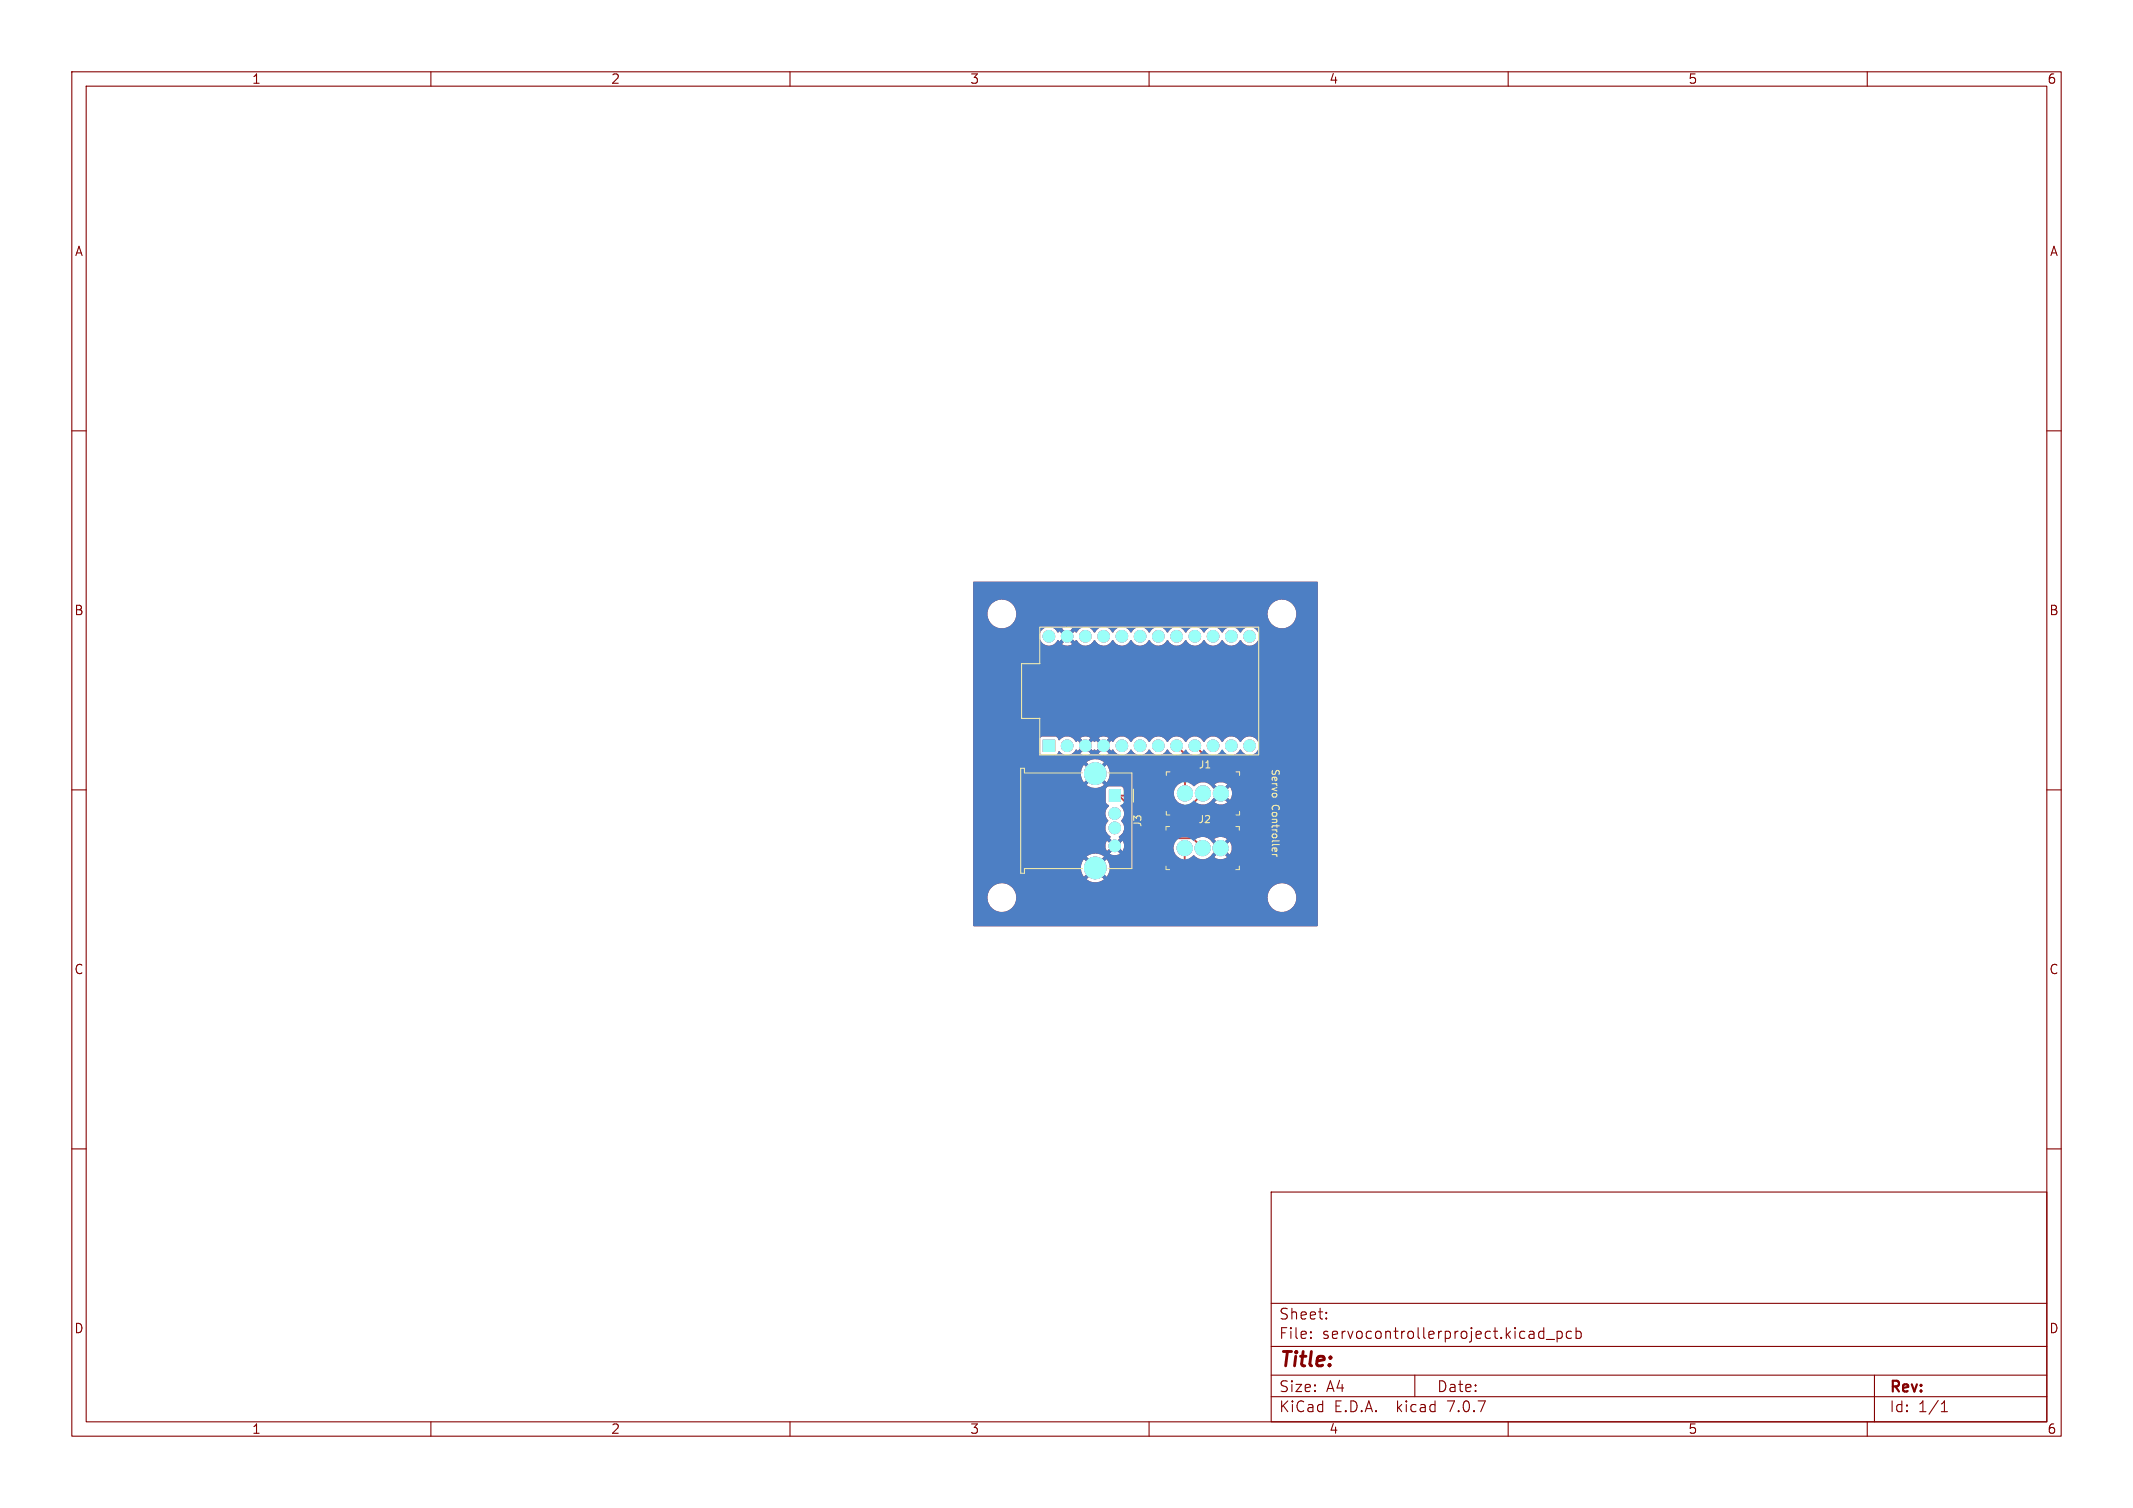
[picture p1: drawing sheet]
<svg xmlns="http://www.w3.org/2000/svg" width="297mm" height="210mm" viewBox="0 0 297 210" stroke-linecap="round" stroke-linejoin="round" font-family="sans-serif">
<defs><g id="words">
<text font-size="2.8" fill="#840000" x="178" y="190.9">Title:</text>
<g font-size="2.1" fill="#840000">
<text x="178" y="184">Sheet:</text>
<text x="178" y="186.7">File:</text>
<text x="184.1" y="186.7">servocontrollerproject.kicad_pcb</text>
<text x="178" y="196.9">KiCad</text>
<text x="178" y="194.1">Size:</text>
<text x="184.7" y="194.1">A4</text>
<text x="185.7" y="196.9">E.D.A.</text>
<text x="194.6" y="196.9">kicad</text>
<text x="200" y="194.1">Date:</text>
<text x="201.8" y="196.9">7.0.7</text>
<text x="263" y="194.3">Rev:</text>
<text x="263" y="196.9">Id:</text>
<text x="267.1" y="196.9">1/1</text>
</g>
<g font-size="1.8" fill="#840000">
<text x="35" y="11.9">1</text>
<text x="85" y="11.9">2</text>
<text x="135" y="11.9">3</text>
<text x="185" y="11.9">4</text>
<text x="235" y="11.9">5</text>
<text x="285" y="11.9">6</text>
<text x="10.3" y="35.9">A</text>
<text x="285.4" y="35.9">A</text>
<text x="10.3" y="85.9">B</text>
<text x="285.3" y="85.9">B</text>
<text x="10.3" y="135.9">C</text>
<text x="285.3" y="135.9">C</text>
<text x="10.3" y="185.9">D</text>
<text x="285.3" y="185.9">D</text>
<text x="35" y="199.9">1</text>
<text x="85" y="199.9">2</text>
<text x="135" y="199.9">3</text>
<text x="185" y="199.9">4</text>
<text x="235" y="199.9">5</text>
<text x="285" y="199.9">6</text>
</g>
<g font-size="1.4" fill="#e8b2a7">
<text x="143" y="91.3">Copyright</text>
<text x="143" y="93">All</text>
<text x="169.4" y="91.3">Engineering</text>
<text x="143" y="101">github.com/pioneers/PiElectrical</text>
</g>
<g font-size="1.4" fill="#f2eda1">
<text x="166.8" y="107.2">J1</text>
<text x="177" y="107" transform="rotate(90 177 107)">Servo</text>
<text x="177" y="112.1" transform="rotate(90 177 112.1)">Controller</text>
<text x="159.1" y="115.3" transform="rotate(-90 159.1 115.3)">J3</text>
<text x="166.8" y="114.8">J2</text>
</g>
</g></defs>
<g fill="none" stroke="#840000" stroke-width=".15">
<path d="M10 10h277v190h-277zM12 12h273v186h-273zM60 10v2M110 10v2M160 10v2M210 10v2M260 10v2M10 60h2M285 60h2M10 110h2M285 110h2M10 160h2"/>
<path d="M285 160h2M177 166h108v32h-108zM60 198v2M110 198v2M160 198v2M177 194.5h108M177 191.5h108M177 187.5h108M177 181.5h108M182.5 186.3h.1l-.1 .1M182.5 186.3v.1M182.5 185.5v.1"/>
<path d="M182.5 185.5h.1l-.1 .1M184.7 183.6v.1M184.7 183.6h-.1l.1 .1M184.7 182.8v.1M184.7 182.8h-.1l.1 .1M197 191.5v3M210 198v2M214.5 185.4l.5 .1M215 184.9v1.5M215 186.3l-.5 .1M215.3 186.5h1.2M216.8 185.5l.4-.1 .3 .3v.4l-.1 .2-.2 .1-.4-.1"/>
<path d="M216.8 185.4v1.5M218.8 185.5l-.4-.1-.3 .3v.4l.1 .2 .2 .1 .4-.1M219.5 185.5l.4-.1 .3 .3v.4l-.2 .2-.1 .1-.4-.1M219.5 184.9v1.5M260 198v2M261 191.5v6.5M270.3 196.6h.9M270.3 195.5l.4-.4v1.5"/>
</g>
<g fill="none" stroke="#e8b2a7" stroke-width=".15">
<path d="M143.2 96.6h.6M143.3 95a.51 .51 0 0 1 .6 .5 .51 .51 0 0 1-.6 .5zM143.3 98.7h.4M143.5 96.6v1M143.8 98.3h-.5v1M144.1 96.6v1M144.1 97.1l.1-.1h.3v.6M144.2 98.6h.3l.2 .2v.3l-.2 .2-.3-.1-.1-.1zM144.3 95.7l.5-.1-.1-.2h-.3l-.1 .1v.5h.4M144.8 87.3h30.5v17.8h-30.5v-5.1h-2.6v-7.6h2.6zM145 96.6v.1M145 97v.6"/>
<path d="M145.1 98.6v.7M145.4 98.6l-.3 .2M145.5 95.4h-.2l-.2 .1 .1 .2 .3 .1v.2h-.4M145.8 97h-.2l-.2 .1 .1 .2 .3 .1v.2h-.4M146 92.2v.6M146 95v.1M146 95.4v.6M146.3 92.2l-.3 .1M146.5 98.7l.3-.1 .1 .1M146.5 98.6v.7M146.6 92.2v.6M146.9 95.4h-.3l-.2 .2 .1 .4h.4"/>
<path d="M146.9 95.4v.8l-.2 .2-.2-.1M146.9 98.7v.6M146.9 98.7l.2-.1h.2v.7M147.4 95.5l.1-.1h.3v.6M147.4 95.4v.6M147.5 97h-.3l-.2 .2 .1 .4h.4M147.5 96.6v1M147.5 92.2h-.3l-.1 .1v.5h.4M147.5 92.2v.8l-.2 .2-.2-.1M147.9 98.6h.2l.2 .2v.3l-.2 .2-.2-.1-.1-.1zM147.9 97.3l.5-.1-.1-.2h-.2l-.2 .1 .1 .5h.3M148 92.2h.1h.3v.6"/>
<path d="M148 91.8v1M148.7 98.6v.7M148.8 92.2h.3M148.9 91.8v.9l.2 .1M149 98.6l-.3 .2M149.1 95.4h.2l.2 .2-.1 .4h-.3M149.1 95v1M149.1 97h-.2l-.1 .1v.2l.3 .1v.2h-.3M149.3 98.9l.5-.1-.1-.2h-.3l-.1 .1v.5h.4M149.6 96.6v.1M149.6 97v.6M149.7 90.5h.4"/>
<path d="M149.8 90.2v.9l.3 .1M149.8 92.2h-.2l-.2 .1 .1 .1 .3 .1v.3h-.4M149.9 95.4l.2 .6M150.1 96l-.2 .4M150.3 95.4l-.2 .6M150.5 97h-.3l-.1 .2v.4h.4M150.5 97v.8l-.2 .2-.2-.1M150.7 95.9v.1M150.7 95.4v.1M151 98.3v.1M151 98.6v.7M151 97.1l.1-.1h.3v.6"/>
<path d="M151 97v.6M151.1 92.2v.6M151.3 92.2l-.2 .1M151.4 90.1a1.15 1.15 0 0 0 0 1.5M151.4 98.7l.2-.1h.2l.1 .7M151.4 98.6v.7M151.6 92.5l.5-.1v-.2h-.3l-.2 .1 .1 .5h.4M152.2 98.6h.4M152.2 90.6l-.2-.1-.2 .2 .1 .5h.3M152.2 95v.8a.32 .32 0 0 1-.3 .2M152.6 90.1a1.15 1.15 0 0 1 0 1.5M152.6 98.3l-.3 .1v.9"/>
<path d="M152.7 96.6v.1M152.7 97v.6M152.7 95v.1M152.7 95.4v.6M152.9 92.2h-.3l-.1 .1v.1l.4 .1v.3h-.4M153 98.6h.2l.2 .2v.3l-.2 .2-.2-.1-.1-.1zM153.2 95.5l.3-.1 .1 .1M153.2 95.4v.6M153.3 92.5l.5-.1-.1-.2h-.3l-.1 .1v.5h.4M153.5 97h-.3l-.1 .1v.2l.4 .1v.2h-.4M153.6 95.5l.2-.1h.2l.1 .6M153.6 95.5v.5"/>
<path d="M153.8 98.6v.7M154.1 90.3l.3-.1 .2 .3-.6 .7h.6M154.1 98.6l-.3 .2M154.2 92.2v.6M154.4 98.7l.3-.1 .2 .1M154.4 98.6v.7M154.5 92.2l-.3 .1M154.5 95.5l.3-.1 .2 .1M154.5 95.4v.6M154.7 97.1l.2-.1 .2 .1 .1 .4-.1 .1h-.2h-.2zM154.7 92.2l.3 .6 .2-.6M154.9 98.7l.1-.1h.2l.1 .7"/>
<path d="M154.9 98.7v.6M155 95.5l.1-.1h.2l.1 .6M155 95.5v.5M155.1 90.3l.1-.1a.53 .53 0 0 1 .4 .5 .53 .53 0 0 1-.4 .5 .67 .67 0 0 1-.1-.9zM155.5 92.5l.5-.1v-.2h-.3l-.2 .1 .1 .5h.4M155.6 97h.3l.2 .2-.1 .4h-.4M155.6 97v1M155.8 95.4l.2 .6M155.8 98.6h.3l.1 .7M156 90.3l.3-.1 .2 .3-.6 .7h.6M156 96l-.2 .4M156.2 98.8l-.3 .1-.2 .1 .2 .3 .3-.1"/>
<path d="M156.2 95.4l-.2 .6M156.5 97.3l.5-.1-.1-.2h-.3l-.1 .1v.5h.4M156.5 98.6h.4M156.7 98.3v.8l.2 .2M156.9 90.2h.6l-.4 .4 .3 .1v.4l-.1 .1-.4-.1M156.9 92.2h-.3l-.2 .1 .1 .5h.4M156.9 91.8v1M157.2 98.3v.1M157.2 98.6v.7M157.3 92.7v.1M157.4 95v1M157.4 97v.6"/>
<path d="M157.4 95.5h.6M157.4 97.1l.1-.1h.3v.6M157.8 98.6h.2l.2 .2v.3l-.2 .2-.2-.1-.1-.1zM158 91.2l-.1 .2M158 95v1M158.6 98.7l.2-.1h.2l.1 .7M158.6 98.6v.7M159.1 90.7h.5l.1-.2v-.2l-.6-.1v1M159.4 97h-.3l-.1 .1 .1 .2 .3 .1v.2h-.4M159.6 99.2l-.1 .2M159.9 97.1l.1-.1 .3 .1v.4l-.1 .1h-.2h-.1zM160.1 90.2v.1"/>
<path d="M160.1 90.5v.7M160.6 90.6l.2-.1 .3 .1v.4l-.1 .2h-.2l-.2-.1zM160.7 98.6l.2 .7 .2-.7M160.8 97v.6h.3h.1M161.2 97v.6M161.5 90.6l.2-.1 .2 .1 .1 .6M161.5 90.5v.7M161.5 98.3v.1M161.5 98.6v.7M161.7 97v.6M162 97l-.3 .2M162.3 98.6h-.2l-.1 .1v.2l.3 .1v.2h-.3"/>
<path d="M162.4 90.9l.5-.1-.1-.2-.3-.1-.1 .2v.5h.4M162.7 97h-.3l-.2 .2 .1 .4h.4M162.8 98.3v.1M162.8 98.6v.7M163.1 97.3l.5-.1-.1-.2h-.3l-.1 .1v.5h.4M163.1 98.6h.4M163.2 90.9l.5-.1v-.2l-.3-.1-.2 .2 .1 .5h.4M163.3 98.3v.8l.2 .2M164.1 90.5v.7M164.4 90.5l-.3 .2M164.6 99.9v.8l.3 .2M164.8 97.1l.1-.1h.2l.1 .6"/>
<path d="M164.8 96.6v1M165.1 90.6l-.2-.1-.2 .2 .1 .1 .3 .1v.3h-.4M165.7 97h.4v.6M165.8 99.9v.1M166.1 97.2l-.3 .1-.2 .1 .2 .2h.3M166.3 90.2v.1M166.3 90.5v.7M166.6 97v.6M166.8 90.6l.2-.1 .2 .1v.6M166.8 90.5v.7M166.9 97l-.3 .2M167.6 97h-.3l-.2 .2 .1 .4h.4"/>
<path d="M167.6 96.6v1M168 97l.2 .6 .2-.4 .2 .4 .2-.6M168.1 99.9v.8l.1 .2M168.5 90.7h.3M169 90.2h-.5v1h.5M169.1 97h.4l.1 .6M169.6 97.2l-.4 .1-.1 .1 .1 .2h.4M170.1 97v.6M170.3 97l-.2 .2M170.6 97.3l.5-.1v-.2h-.3l-.2 .1 .1 .5h.4M171.5 97.6h.1M163.2 100.2l.1 .2-.4 .1"/>
<path d="M163.3 100.8l-.1 .1M164.2 100.3l-.3-.1-.2 .2 .1 .4h.4M164.5 100.2h.4M165.2 100.2v.7M165.5 100.2l-.3 .2M165.8 100.2v.7M166.7 100.3l-.3-.1-.2 .2 .1 .4h.4M167.1 100.3h.4l.1 .6M167.6 100.4l-.4 .1-.1 .1 .1 .3 .4-.1"/>
</g>
<g fill="#c83434" stroke="#c83434" stroke-width=".14">
<path d="M154.5 110h1.5v1.6h-1.5z"/>
<path d="M145.2 103.1h1.7v1.6h-1.7z"/>
<circle cx="152.5" cy="120.9" r="1.5"/>
<circle cx="152.5" cy="107.7" r="1.5"/>
<circle cx="155.2" cy="117.8" r=".8"/>
<circle cx="155.2" cy="115.3" r=".8"/>
<circle cx="155.2" cy="113.3" r=".8"/>
<circle cx="148.6" cy="103.9" r=".8"/>
<circle cx="151.1" cy="103.9" r=".8"/>
<circle cx="153.7" cy="103.9" r=".8"/>
<circle cx="156.2" cy="103.9" r=".8"/>
<circle cx="158.7" cy="103.9" r=".8"/>
<circle cx="161.3" cy="103.9" r=".8"/>
<circle cx="163.8" cy="103.9" r=".8"/>
<circle cx="166.4" cy="103.9" r=".8"/>
<circle cx="168.9" cy="103.9" r=".8"/>
<circle cx="171.4" cy="103.9" r=".8"/>
<circle cx="174" cy="103.9" r=".8"/>
<circle cx="174" cy="88.6" r=".8"/>
<circle cx="171.4" cy="88.6" r=".8"/>
<circle cx="168.9" cy="88.6" r=".8"/>
<circle cx="166.4" cy="88.6" r=".8"/>
<circle cx="163.8" cy="88.6" r=".8"/>
<circle cx="161.3" cy="88.6" r=".8"/>
<circle cx="158.7" cy="88.6" r=".8"/>
<circle cx="156.2" cy="88.6" r=".8"/>
<circle cx="153.7" cy="88.6" r=".8"/>
<circle cx="151.1" cy="88.6" r=".8"/>
<circle cx="148.6" cy="88.6" r=".8"/>
<circle cx="146" cy="88.6" r=".8"/>
<circle cx="165" cy="110.5" r="1.05"/>
<circle cx="167.5" cy="110.5" r="1.05"/>
<circle cx="170" cy="110.5" r="1.05"/>
<circle cx="165" cy="118.1" r="1.05"/>
<circle cx="167.5" cy="118.1" r="1.05"/>
<circle cx="170" cy="118.1" r="1.05"/>
</g>
<path d="M155.8 110.8l5.9 5.9h4.4l1.4 1.4M163.8 103.9l1.2 1.1v5.5M166.4 103.9l2.1 2.1h4.5l1 1v15h-9v-3.9M167.5 110.5l-3.5 3.5h-3l-3.2-3.2h-2.6" fill="none" stroke="#c83434" stroke-width=".25"/>
<g fill="#c83434">
<path d="M165.6 105.1h1.1l1.6 1.5h4.4l.7 .7v14l-7.8 .1v-1.8l.6-.5a1.66 1.66 0 0 0 2.6-.2l.6-.5 .3 .2v.1l-.6 .7a1.55 1.55 0 0 0 1.8 0l-.6-.6a.34 .34 0 0 1 .3-.4l.6 .6a1.55 1.55 0 0 0 0-1.8l-.7 .6-.2-.1-.1-.2 .7-.7a1.55 1.55 0 0 0-1.8 0l.6 .7a.34 .34 0 0 1-.4 .3l-.5-.5a1.72 1.72 0 0 0-2-.7l-.3-.4-.3-.1h-4.2l-1.3-1.3a.14 .14 0 0 1 0-.2 .14 .14 0 0 1 .2 0h3.3l2.8-2.6a1.55 1.55 0 0 0 1.8-.7l.6-.5 .3 .2v.1l-.6 .7a1.55 1.55 0 0 0 1.8 0l-.6-.7a.34 .34 0 0 1 .3-.3l.7 .6a1.55 1.55 0 0 0 0-1.8l-.7 .6-.3-.2v-.1l.6-.7a1.55 1.55 0 0 0-1.8 0l.6 .6a.34 .34 0 0 1-.3 .4l-.6-.5a1.63 1.63 0 0 0-2.6-.2l-.6-.5z"/>
<path d="M135.5 81.1l47.9-.1 .1 .1v47.8l-47.9 .1-.1-.1v-3.9h2l.2 .8 .4 .6 .6 .4 .8 .2 .8-.2 .6-.4 .4-.6 .2-.8h35l.2 .8 .4 .6 .6 .4 .8 .2 .7-.1 .6-.4 .5-.5 .2-.7-.1-.9-.4-.7-.7-.5-.8-.2-.8 .2-.6 .4-.4 .6-.2 .8h-35l-.2-.8-.4-.6-.6-.4-.8-.2-.8 .2-.6 .4-.4 .6-.2 .8h-2v-4.1h15l.1 .5 .3 .7 .6-.5 .3 .2-.5 .7a1.98 1.98 0 0 0 2.4 0l-.5-.6 .2-.3h.2l.5 .5a1.98 1.98 0 0 0 0-2.5l-.5 .5h-.2l-.2-.2 .5-.6a1.98 1.98 0 0 0-2.4 0l.5 .6-.3 .3-.6-.6-.3 .7-.1 .6h-15v-13.2h15l.1 .6 .3 .7 .5-.5a.32 .32 0 0 1 .4 .3l-.5 .5 .1 .1a1.99 1.99 0 0 0 2.3-.1l-.5-.6 .2-.2h.2l.5 .5a1.98 1.98 0 0 0 0-2.5l-.5 .5h-.2l-.2-.3 .5-.6-.1-.1a1.99 1.99 0 0 0-2.3 .1l.5 .7-.3 .2-.6-.5-.3 .7-.1 .5h-15v-3h9.2l.2 .3 .2 .1 1.8 .1 .3-.2 .2-.3h.2a1.38 1.38 0 0 0 2.3-.3l.2 .2 .4-.5 .3 .2v.2l-.4 .4a1.28 1.28 0 0 0 1.5 0l-.5-.5a.32 .32 0 0 1 .4-.3l.4 .5 .2-.2 .2 .2 .6-.5 .2 .3-.5 .5 .5 .2h.5l.5-.2-.4-.4a.34 .34 0 0 1 .3-.4l.4 .5 .2-.2h.1a1.38 1.38 0 0 0 1.3 .8 1.38 1.38 0 0 0 1.2-.8 1.42 1.42 0 0 0 1.3 .8 1.42 1.42 0 0 0 1.2-.8 1.42 1.42 0 0 0 1.3 .8 1.42 1.42 0 0 0 1.3-.8 1.59 1.59 0 0 0 1.6 .8l.2 .1v3.7a1.65 1.65 0 0 0-.9 1.7 1.65 1.65 0 0 0 1.4 1.4l-1.2 1.3h-2.4l-3.1-3.1-.4-.1h-1.2l-.1-.1a.5 .5 0 0 0-.5-.6h-1.6l-.4 .3v1.9l.1 .3 .3 .1v.2a1.4 1.4 0 0 0-.1 2 1.39 1.39 0 0 0 .4 2.3l-.2 .1 .5 .6-.2 .2-.2 .1-.5-.5a1.28 1.28 0 0 0 0 1.4l.5-.5 .2 .1 .2 .2-.5 .6a1.28 1.28 0 0 0 1.4 0l-.5-.6 .3-.3 .6 .5 .2-.7-.2-.7-.6 .5-.3-.3 .5-.6-.1-.2a1.41 1.41 0 0 0 .3-2.2 1.32 1.32 0 0 0 0-2v-.2h.1l5.2 5.1 .3 .2h1.7l.1 .1a1.73 1.73 0 0 0 .8 2.1v2.5l.2 .3 .3 .2h9.2h.3l.3-.4v-15.3l-.1-.3-1.2-1.1-.3-.1h-1.3l-.1-.2 .1-.1a1.66 1.66 0 0 0 1-.7 1.32 1.32 0 0 0 2.2 .4 1.32 1.32 0 0 0-.5-2.2 1.43 1.43 0 0 0-1.7 .7 1.42 1.42 0 0 0-1.3-.7 1.42 1.42 0 0 0-1.2 .7 1.42 1.42 0 0 0-1.3-.7 1.42 1.42 0 0 0-1.3 .7 1.42 1.42 0 0 0-1.2-.7 1.42 1.42 0 0 0-1.3 .7 1.42 1.42 0 0 0-1.3-.7 1.42 1.42 0 0 0-1.2 .7 1.42 1.42 0 0 0-1.3-.7 1.42 1.42 0 0 0-1.3 .7 1.42 1.42 0 0 0-1.3-.7 1.42 1.42 0 0 0-1.2 .7 1.42 1.42 0 0 0-1.3-.7 1.42 1.42 0 0 0-1.3 .7l-.2-.2-.5 .5-.3-.3 .5-.5-.7-.3-.8 .3 .5 .4a.34 .34 0 0 1-.4 .4l-.4-.5-.2 .2-.2-.2-.6 .5-.2-.3 .5-.5a1.28 1.28 0 0 0-1.5 0l.5 .5a.32 .32 0 0 1-.4 .3l-.4-.5-.2 .2h-.1a1.39 1.39 0 0 0-2.4-.2l-.2-.4-.2-.1h-2l-.2 .3-.1 1.8h-9.2v-16.1h9.2a1.35 1.35 0 0 0 1.1 1.3 1.35 1.35 0 0 0 1.5-.8l.2 .2 .6-.4 .2 .3-.4 .5 .7 .2 .7-.2-.4-.4a.34 .34 0 0 1 .3-.4l.5 .4 .1-.1h.1a1.38 1.38 0 0 0 1.3 .7 1.38 1.38 0 0 0 1.2-.8 1.42 1.42 0 0 0 1.3 .8 1.42 1.42 0 0 0 1.2-.8 1.42 1.42 0 0 0 1.3 .8 1.42 1.42 0 0 0 1.3-.8 1.42 1.42 0 0 0 1.3 .8 1.42 1.42 0 0 0 1.2-.8 1.42 1.42 0 0 0 1.3 .8 1.42 1.42 0 0 0 1.3-.8 1.42 1.42 0 0 0 1.2 .8 1.42 1.42 0 0 0 1.3-.8 1.42 1.42 0 0 0 1.3 .8 1.42 1.42 0 0 0 1.2-.8 1.42 1.42 0 0 0 1.3 .8 1.42 1.42 0 0 0 1.3-.8 1.42 1.42 0 0 0 1.3 .8 1.42 1.42 0 0 0 1.2-.8 1.32 1.32 0 0 0 2.2 .4 1.32 1.32 0 0 0-.5-2.1 1.43 1.43 0 0 0-1.7 .7 1.42 1.42 0 0 0-1.3-.8 1.42 1.42 0 0 0-1.2 .8 1.42 1.42 0 0 0-1.3-.8 1.42 1.42 0 0 0-1.3 .8 1.42 1.42 0 0 0-1.2-.8 1.42 1.42 0 0 0-1.3 .8 1.42 1.42 0 0 0-1.3-.8 1.42 1.42 0 0 0-1.2 .8 1.42 1.42 0 0 0-1.3-.8 1.42 1.42 0 0 0-1.3 .8 1.42 1.42 0 0 0-1.3-.8 1.42 1.42 0 0 0-1.2 .8 1.42 1.42 0 0 0-1.3-.8 1.42 1.42 0 0 0-1.3 .8 1.42 1.42 0 0 0-1.2-.8 1.42 1.42 0 0 0-1.3 .8 1.42 1.42 0 0 0-1.3-.8 1.42 1.42 0 0 0-1.2 .8l-.2-.2-.6 .4-.3-.3 .5-.5-.7-.2-.7 .2 .4 .5a.34 .34 0 0 1-.4 .3l-.4-.4-.1 .2h-.1a1.31 1.31 0 0 0-1.5-.8 1.31 1.31 0 0 0-1.1 1.3h-9.2v-3.1h2l.2 .8 .4 .6 .6 .4 .8 .2 .8-.2 .6-.4 .4-.6 .2-.8h35l.2 .8 .4 .6 .6 .4 .8 .2 .8-.2 .7-.5 .4-.7 .1-.9-.2-.7-.5-.5-.6-.4-.7-.1-.8 .2-.6 .4-.4 .6-.2 .8h-35l-.2-.8-.4-.6-.6-.4-.8-.2-.8 .2-.6 .4-.4 .6-.2 .8h-2z"/>
</g>
<g fill="#4d7fc4" stroke="#4d7fc4" stroke-width=".14">
<path d="M154.5 110h1.5v1.6h-1.5z"/>
<path d="M145.2 103.1h1.7v1.6h-1.7z"/>
<circle cx="152.5" cy="120.9" r="1.5"/>
<circle cx="152.5" cy="107.7" r="1.5"/>
<circle cx="155.2" cy="117.8" r=".8"/>
<circle cx="155.2" cy="115.3" r=".8"/>
<circle cx="155.2" cy="113.3" r=".8"/>
<circle cx="148.6" cy="103.9" r=".8"/>
<circle cx="151.1" cy="103.9" r=".8"/>
<circle cx="153.7" cy="103.9" r=".8"/>
<circle cx="156.2" cy="103.9" r=".8"/>
<circle cx="158.7" cy="103.9" r=".8"/>
<circle cx="161.3" cy="103.9" r=".8"/>
<circle cx="163.8" cy="103.9" r=".8"/>
<circle cx="166.4" cy="103.9" r=".8"/>
<circle cx="168.9" cy="103.9" r=".8"/>
<circle cx="171.4" cy="103.9" r=".8"/>
<circle cx="174" cy="103.9" r=".8"/>
<circle cx="174" cy="88.6" r=".8"/>
<circle cx="171.4" cy="88.6" r=".8"/>
<circle cx="168.9" cy="88.6" r=".8"/>
<circle cx="166.4" cy="88.6" r=".8"/>
<circle cx="163.8" cy="88.6" r=".8"/>
<circle cx="161.3" cy="88.6" r=".8"/>
<circle cx="158.7" cy="88.6" r=".8"/>
<circle cx="156.2" cy="88.6" r=".8"/>
<circle cx="153.7" cy="88.6" r=".8"/>
<circle cx="151.1" cy="88.6" r=".8"/>
<circle cx="148.6" cy="88.6" r=".8"/>
<circle cx="146" cy="88.6" r=".8"/>
<circle cx="165" cy="110.5" r="1.05"/>
<circle cx="167.5" cy="110.5" r="1.05"/>
<circle cx="170" cy="110.5" r="1.05"/>
<circle cx="165" cy="118.1" r="1.05"/>
<circle cx="167.5" cy="118.1" r="1.05"/>
<circle cx="170" cy="118.1" r="1.05"/>
</g>
<path d="M135.5 81.1l47.9-.1 .1 .1v47.8l-47.9 .1-.1-.1v-3.9h2l.2 .8 .4 .6 .6 .4 .8 .2 .8-.2 .6-.4 .4-.6 .2-.8h35l.2 .8 .4 .6 .6 .4 .8 .2 .7-.1 .6-.4 .5-.5 .2-.7-.1-.9-.4-.7-.7-.5-.8-.2-.8 .2-.6 .4-.4 .6-.2 .8h-35l-.2-.8-.4-.6-.6-.4-.8-.2-.8 .2-.6 .4-.4 .6-.2 .8h-2v-4.1h15l.1 .5 .3 .7 .6-.5 .3 .2-.5 .7a1.98 1.98 0 0 0 2.4 0l-.5-.6 .2-.3h.2l.5 .5a1.98 1.98 0 0 0 0-2.5l-.5 .5h-.2l-.2-.2 .5-.6a1.98 1.98 0 0 0-2.4 0l.5 .6-.3 .3-.6-.6-.3 .7-.1 .6h-15v-5.6h18.4a1.63 1.63 0 0 0 .8 1.3l-.2 .1 .5 .6-.2 .2-.2 .1-.5-.5a1.28 1.28 0 0 0 0 1.4l.5-.5 .2 .1 .2 .2-.5 .6a1.28 1.28 0 0 0 1.4 0l-.5-.6 .3-.3 .6 .5 .2-.4h6.9v.3a1.61 1.61 0 0 0 1.2 1.2 1.61 1.61 0 0 0 1.6-.5 1.58 1.58 0 0 0 2.6-.2l.6-.5 .3 .2v.1l-.6 .7a1.55 1.55 0 0 0 1.8 0l-.7-.7a.32 .32 0 0 1 .4-.3l.6 .6 .2-.4 .1-.5-.1-.5-.2-.4-.7 .6-.3-.3 .7-.7-.5-.2h-.4h-.5l-.4 .2 .6 .7a.34 .34 0 0 1-.4 .3l-.5-.5a1.63 1.63 0 0 0-2.6-.2 1.57 1.57 0 0 0-1.8-.5 1.57 1.57 0 0 0-1 1.5h-6.9v-.5l-.2-.5-.6 .5-.3-.3 .5-.6-.1-.2a1.4 1.4 0 0 0 .3-2.2 1.32 1.32 0 0 0 0-2v-.2l.2-.1 .2-.3v-1.2h6.9a1.61 1.61 0 0 0 1.1 1.5 1.61 1.61 0 0 0 1.8-.5 1.58 1.58 0 0 0 2.5-.2l.7-.5 .2 .3-.6 .7 .7 .2h.4l.7-.2-.6-.7a.34 .34 0 0 1 .3-.3l.7 .6 .2-.4 .1-.5-.1-.5-.2-.4-.7 .6-.3-.3 .6-.7-.4-.2-.5-.1-.5 .1-.4 .2 .6 .6a.34 .34 0 0 1-.3 .4l-.6-.6a1.63 1.63 0 0 0-2.6-.1l-.5-.4-.4-.1a1.55 1.55 0 0 0-1.9 1.5h-6.9v-.6l-.3-.3-1.8-.1-.3 .1-.1 .3v1.7l.1 .4 .3 .2a1.49 1.49 0 0 0-.1 2.1l-.3 .6-.1 .4h-18.4v-7.6h15l.1 .6 .3 .7 .5-.5a.32 .32 0 0 1 .4 .3l-.5 .5 .1 .1a1.99 1.99 0 0 0 2.3-.1l-.5-.6 .2-.2h.2l.5 .5a1.98 1.98 0 0 0 0-2.5l-.5 .5h-.2l-.2-.3 .5-.6a1.98 1.98 0 0 0-2.4 0l.5 .7-.3 .2-.6-.5-.3 .7-.1 .5h-15v-3h9.2l.2 .3 .2 .1 1.8 .1 .3-.2 .2-.3h.2a1.38 1.38 0 0 0 2.3-.3l.2 .2 .5-.5 .3 .3-.5 .5 .7 .3 .8-.3-.5-.4a.34 .34 0 0 1 .4-.4l.4 .5 .2-.2 .2 .2 .6-.5 .2 .3-.5 .5a1.28 1.28 0 0 0 1.5 0l-.5-.5a.32 .32 0 0 1 .4-.3l.4 .5 .2-.2h.1a1.38 1.38 0 0 0 1.3 .8 1.38 1.38 0 0 0 1.2-.8 1.42 1.42 0 0 0 1.3 .8 1.42 1.42 0 0 0 1.2-.8 1.42 1.42 0 0 0 1.3 .8 1.42 1.42 0 0 0 1.3-.8 1.42 1.42 0 0 0 1.2 .8 1.42 1.42 0 0 0 1.3-.8 1.42 1.42 0 0 0 1.3 .8 1.42 1.42 0 0 0 1.2-.8 1.42 1.42 0 0 0 1.3 .8 1.42 1.42 0 0 0 1.3-.8 1.42 1.42 0 0 0 1.3 .8 1.42 1.42 0 0 0 1.2-.8 1.32 1.32 0 0 0 2.2 .4 1.32 1.32 0 0 0-.5-2.2 1.43 1.43 0 0 0-1.7 .7 1.42 1.42 0 0 0-1.3-.7 1.42 1.42 0 0 0-1.2 .7 1.42 1.42 0 0 0-1.3-.7 1.42 1.42 0 0 0-1.3 .7 1.42 1.42 0 0 0-1.2-.7 1.42 1.42 0 0 0-1.3 .7 1.42 1.42 0 0 0-1.3-.7 1.42 1.42 0 0 0-1.2 .7 1.42 1.42 0 0 0-1.3-.7 1.42 1.42 0 0 0-1.3 .7 1.42 1.42 0 0 0-1.3-.7 1.42 1.42 0 0 0-1.2 .7 1.42 1.42 0 0 0-1.3-.7 1.42 1.42 0 0 0-1.3 .7l-.2-.2-.5 .5-.3-.3 .5-.5-.7-.3-.8 .3 .5 .4a.34 .34 0 0 1-.4 .4l-.4-.5-.2 .2-.2-.2-.6 .5-.2-.3 .5-.5a1.28 1.28 0 0 0-1.5 0l.5 .5a.32 .32 0 0 1-.4 .3l-.4-.5-.2 .2h-.1a1.39 1.39 0 0 0-2.4-.2l-.2-.4-.2-.1h-2l-.2 .3-.1 1.8h-9.2v-16.1h9.2a1.35 1.35 0 0 0 1.1 1.3 1.35 1.35 0 0 0 1.5-.8l.2 .2 .6-.4 .2 .3-.4 .5 .7 .2 .7-.2-.4-.4a.34 .34 0 0 1 .3-.4l.5 .4 .1-.1h.1a1.38 1.38 0 0 0 1.3 .7 1.38 1.38 0 0 0 1.2-.8 1.42 1.42 0 0 0 1.3 .8 1.42 1.42 0 0 0 1.2-.8 1.42 1.42 0 0 0 1.3 .8 1.42 1.42 0 0 0 1.3-.8 1.42 1.42 0 0 0 1.3 .8 1.42 1.42 0 0 0 1.2-.8 1.42 1.42 0 0 0 1.3 .8 1.42 1.42 0 0 0 1.3-.8 1.42 1.42 0 0 0 1.2 .8 1.42 1.42 0 0 0 1.3-.8 1.42 1.42 0 0 0 1.3 .8 1.42 1.42 0 0 0 1.2-.8 1.42 1.42 0 0 0 1.3 .8 1.42 1.42 0 0 0 1.3-.8 1.42 1.42 0 0 0 1.3 .8 1.42 1.42 0 0 0 1.2-.8 1.32 1.32 0 0 0 2.2 .4 1.32 1.32 0 0 0-.5-2.1 1.43 1.43 0 0 0-1.7 .7 1.42 1.42 0 0 0-1.3-.8 1.42 1.42 0 0 0-1.2 .8 1.42 1.42 0 0 0-1.3-.8 1.42 1.42 0 0 0-1.3 .8 1.42 1.42 0 0 0-1.2-.8 1.42 1.42 0 0 0-1.3 .8 1.42 1.42 0 0 0-1.3-.8 1.42 1.42 0 0 0-1.2 .8 1.42 1.42 0 0 0-1.3-.8 1.42 1.42 0 0 0-1.3 .8 1.42 1.42 0 0 0-1.3-.8 1.42 1.42 0 0 0-1.2 .8 1.42 1.42 0 0 0-1.3-.8 1.42 1.42 0 0 0-1.3 .8 1.42 1.42 0 0 0-1.2-.8 1.42 1.42 0 0 0-1.3 .8 1.42 1.42 0 0 0-1.3-.8 1.42 1.42 0 0 0-1.2 .8l-.2-.2-.6 .4-.3-.3 .5-.5-.7-.2-.7 .2 .4 .5a.34 .34 0 0 1-.4 .3l-.4-.4-.1 .2h-.1a1.31 1.31 0 0 0-1.5-.8 1.31 1.31 0 0 0-1.1 1.3h-9.2v-3.1h2l.2 .8 .4 .6 .6 .4 .8 .2 .8-.2 .6-.4 .4-.6 .2-.8h35l.2 .8 .4 .6 .6 .4 .8 .2 .8-.2 .7-.5 .4-.7 .1-.9-.2-.7-.5-.5-.6-.4-.7-.1-.8 .2-.6 .4-.4 .6-.2 .8h-35l-.2-.8-.4-.6-.6-.4-.8-.2-.8 .2-.6 .4-.4 .6-.2 .8h-2z" fill="#4d7fc4"/>
<path d="M144.8 87.3h30.5v17.8h-30.5v-5.1h-2.6v-7.6h2.6zM177.1 119h.7M177.6 119l.2 .3" fill="none" stroke="#f2eda1" stroke-width=".15"/>
<path d="M150.8 107.6h-8.2v-.6h-.5v14.6h.5v-.6h8.2M154.3 107.6h3.3v13.4h-3.3M157.8 109.9v1.8M162.4 113v.5h.5M162.9 115.1h-.5v.5M162.9 107.5h-.5v.5M172.1 115.1h.5v.5M172.1 107.5h.5v.5M172.6 113v.5h-.5M162.4 120.6v.5h.5M172.6 120.6v.5h-.5" fill="none" stroke="#f2eda1" stroke-width=".14"/>
<g fill="#f2eda1" stroke="#f2eda1" stroke-width=".14">
<path d="M145.2 103.1h1.7v1.6h-1.7z"/>
<circle cx="148.6" cy="103.9" r=".8"/>
<circle cx="151.1" cy="103.9" r=".8"/>
<circle cx="153.7" cy="103.9" r=".8"/>
<circle cx="156.2" cy="103.9" r=".8"/>
<circle cx="158.7" cy="103.9" r=".8"/>
<circle cx="161.3" cy="103.9" r=".8"/>
<circle cx="163.8" cy="103.9" r=".8"/>
<circle cx="166.4" cy="103.9" r=".8"/>
<circle cx="168.9" cy="103.9" r=".8"/>
<circle cx="171.4" cy="103.9" r=".8"/>
<circle cx="174" cy="103.9" r=".8"/>
<circle cx="174" cy="88.6" r=".8"/>
<circle cx="171.4" cy="88.6" r=".8"/>
<circle cx="168.9" cy="88.6" r=".8"/>
<circle cx="166.4" cy="88.6" r=".8"/>
<circle cx="163.8" cy="88.6" r=".8"/>
<circle cx="161.3" cy="88.6" r=".8"/>
<circle cx="158.7" cy="88.6" r=".8"/>
<circle cx="156.2" cy="88.6" r=".8"/>
<circle cx="153.7" cy="88.6" r=".8"/>
<circle cx="151.1" cy="88.6" r=".8"/>
<circle cx="148.6" cy="88.6" r=".8"/>
<circle cx="146" cy="88.6" r=".8"/>
</g>
<g fill="#efc1ff" stroke="#efc1ff" stroke-width=".14">
<path d="M154.5 110h1.5v1.6h-1.5z"/>
<path d="M145.2 103.1h1.7v1.6h-1.7z"/>
<circle cx="152.5" cy="120.9" r="1.5"/>
<circle cx="152.5" cy="107.7" r="1.5"/>
<circle cx="155.2" cy="117.8" r=".8"/>
<circle cx="155.2" cy="115.3" r=".8"/>
<circle cx="155.2" cy="113.3" r=".8"/>
<circle cx="148.6" cy="103.9" r=".8"/>
<circle cx="151.1" cy="103.9" r=".8"/>
<circle cx="153.7" cy="103.9" r=".8"/>
<circle cx="156.2" cy="103.9" r=".8"/>
<circle cx="158.7" cy="103.9" r=".8"/>
<circle cx="161.3" cy="103.9" r=".8"/>
<circle cx="163.8" cy="103.9" r=".8"/>
<circle cx="166.4" cy="103.9" r=".8"/>
<circle cx="168.9" cy="103.9" r=".8"/>
<circle cx="171.4" cy="103.9" r=".8"/>
<circle cx="174" cy="103.9" r=".8"/>
<circle cx="174" cy="88.6" r=".8"/>
<circle cx="171.4" cy="88.6" r=".8"/>
<circle cx="168.9" cy="88.6" r=".8"/>
<circle cx="166.4" cy="88.6" r=".8"/>
<circle cx="163.8" cy="88.6" r=".8"/>
<circle cx="161.3" cy="88.6" r=".8"/>
<circle cx="158.7" cy="88.6" r=".8"/>
<circle cx="156.2" cy="88.6" r=".8"/>
<circle cx="153.7" cy="88.6" r=".8"/>
<circle cx="151.1" cy="88.6" r=".8"/>
<circle cx="148.6" cy="88.6" r=".8"/>
<circle cx="146" cy="88.6" r=".8"/>
<circle cx="165" cy="110.5" r="1.05"/>
<circle cx="167.5" cy="110.5" r="1.05"/>
<circle cx="170" cy="110.5" r="1.05"/>
<circle cx="165" cy="118.1" r="1.05"/>
<circle cx="167.5" cy="118.1" r="1.05"/>
<circle cx="170" cy="118.1" r="1.05"/>
</g>
<g fill="#9afff8" stroke="#9afff8" stroke-width=".14">
<path d="M154.5 110h1.5v1.6h-1.5z"/>
<path d="M145.2 103.1h1.7v1.6h-1.7z"/>
<circle cx="152.5" cy="120.9" r="1.5"/>
<circle cx="152.5" cy="107.7" r="1.5"/>
<circle cx="155.2" cy="117.8" r=".8"/>
<circle cx="155.2" cy="115.3" r=".8"/>
<circle cx="155.2" cy="113.3" r=".8"/>
<circle cx="148.6" cy="103.9" r=".8"/>
<circle cx="151.1" cy="103.9" r=".8"/>
<circle cx="153.7" cy="103.9" r=".8"/>
<circle cx="156.2" cy="103.9" r=".8"/>
<circle cx="158.7" cy="103.9" r=".8"/>
<circle cx="161.3" cy="103.9" r=".8"/>
<circle cx="163.8" cy="103.9" r=".8"/>
<circle cx="166.4" cy="103.9" r=".8"/>
<circle cx="168.9" cy="103.9" r=".8"/>
<circle cx="171.4" cy="103.9" r=".8"/>
<circle cx="174" cy="103.9" r=".8"/>
<circle cx="174" cy="88.6" r=".8"/>
<circle cx="171.4" cy="88.6" r=".8"/>
<circle cx="168.9" cy="88.6" r=".8"/>
<circle cx="166.4" cy="88.6" r=".8"/>
<circle cx="163.8" cy="88.6" r=".8"/>
<circle cx="161.3" cy="88.6" r=".8"/>
<circle cx="158.7" cy="88.6" r=".8"/>
<circle cx="156.2" cy="88.6" r=".8"/>
<circle cx="153.7" cy="88.6" r=".8"/>
<circle cx="151.1" cy="88.6" r=".8"/>
<circle cx="148.6" cy="88.6" r=".8"/>
<circle cx="146" cy="88.6" r=".8"/>
<circle cx="165" cy="110.5" r="1.05"/>
<circle cx="167.5" cy="110.5" r="1.05"/>
<circle cx="170" cy="110.5" r="1.05"/>
<circle cx="165" cy="118.1" r="1.05"/>
<circle cx="167.5" cy="118.1" r="1.05"/>
<circle cx="170" cy="118.1" r="1.05"/>
</g>
<use href="#words"/>
</svg>
